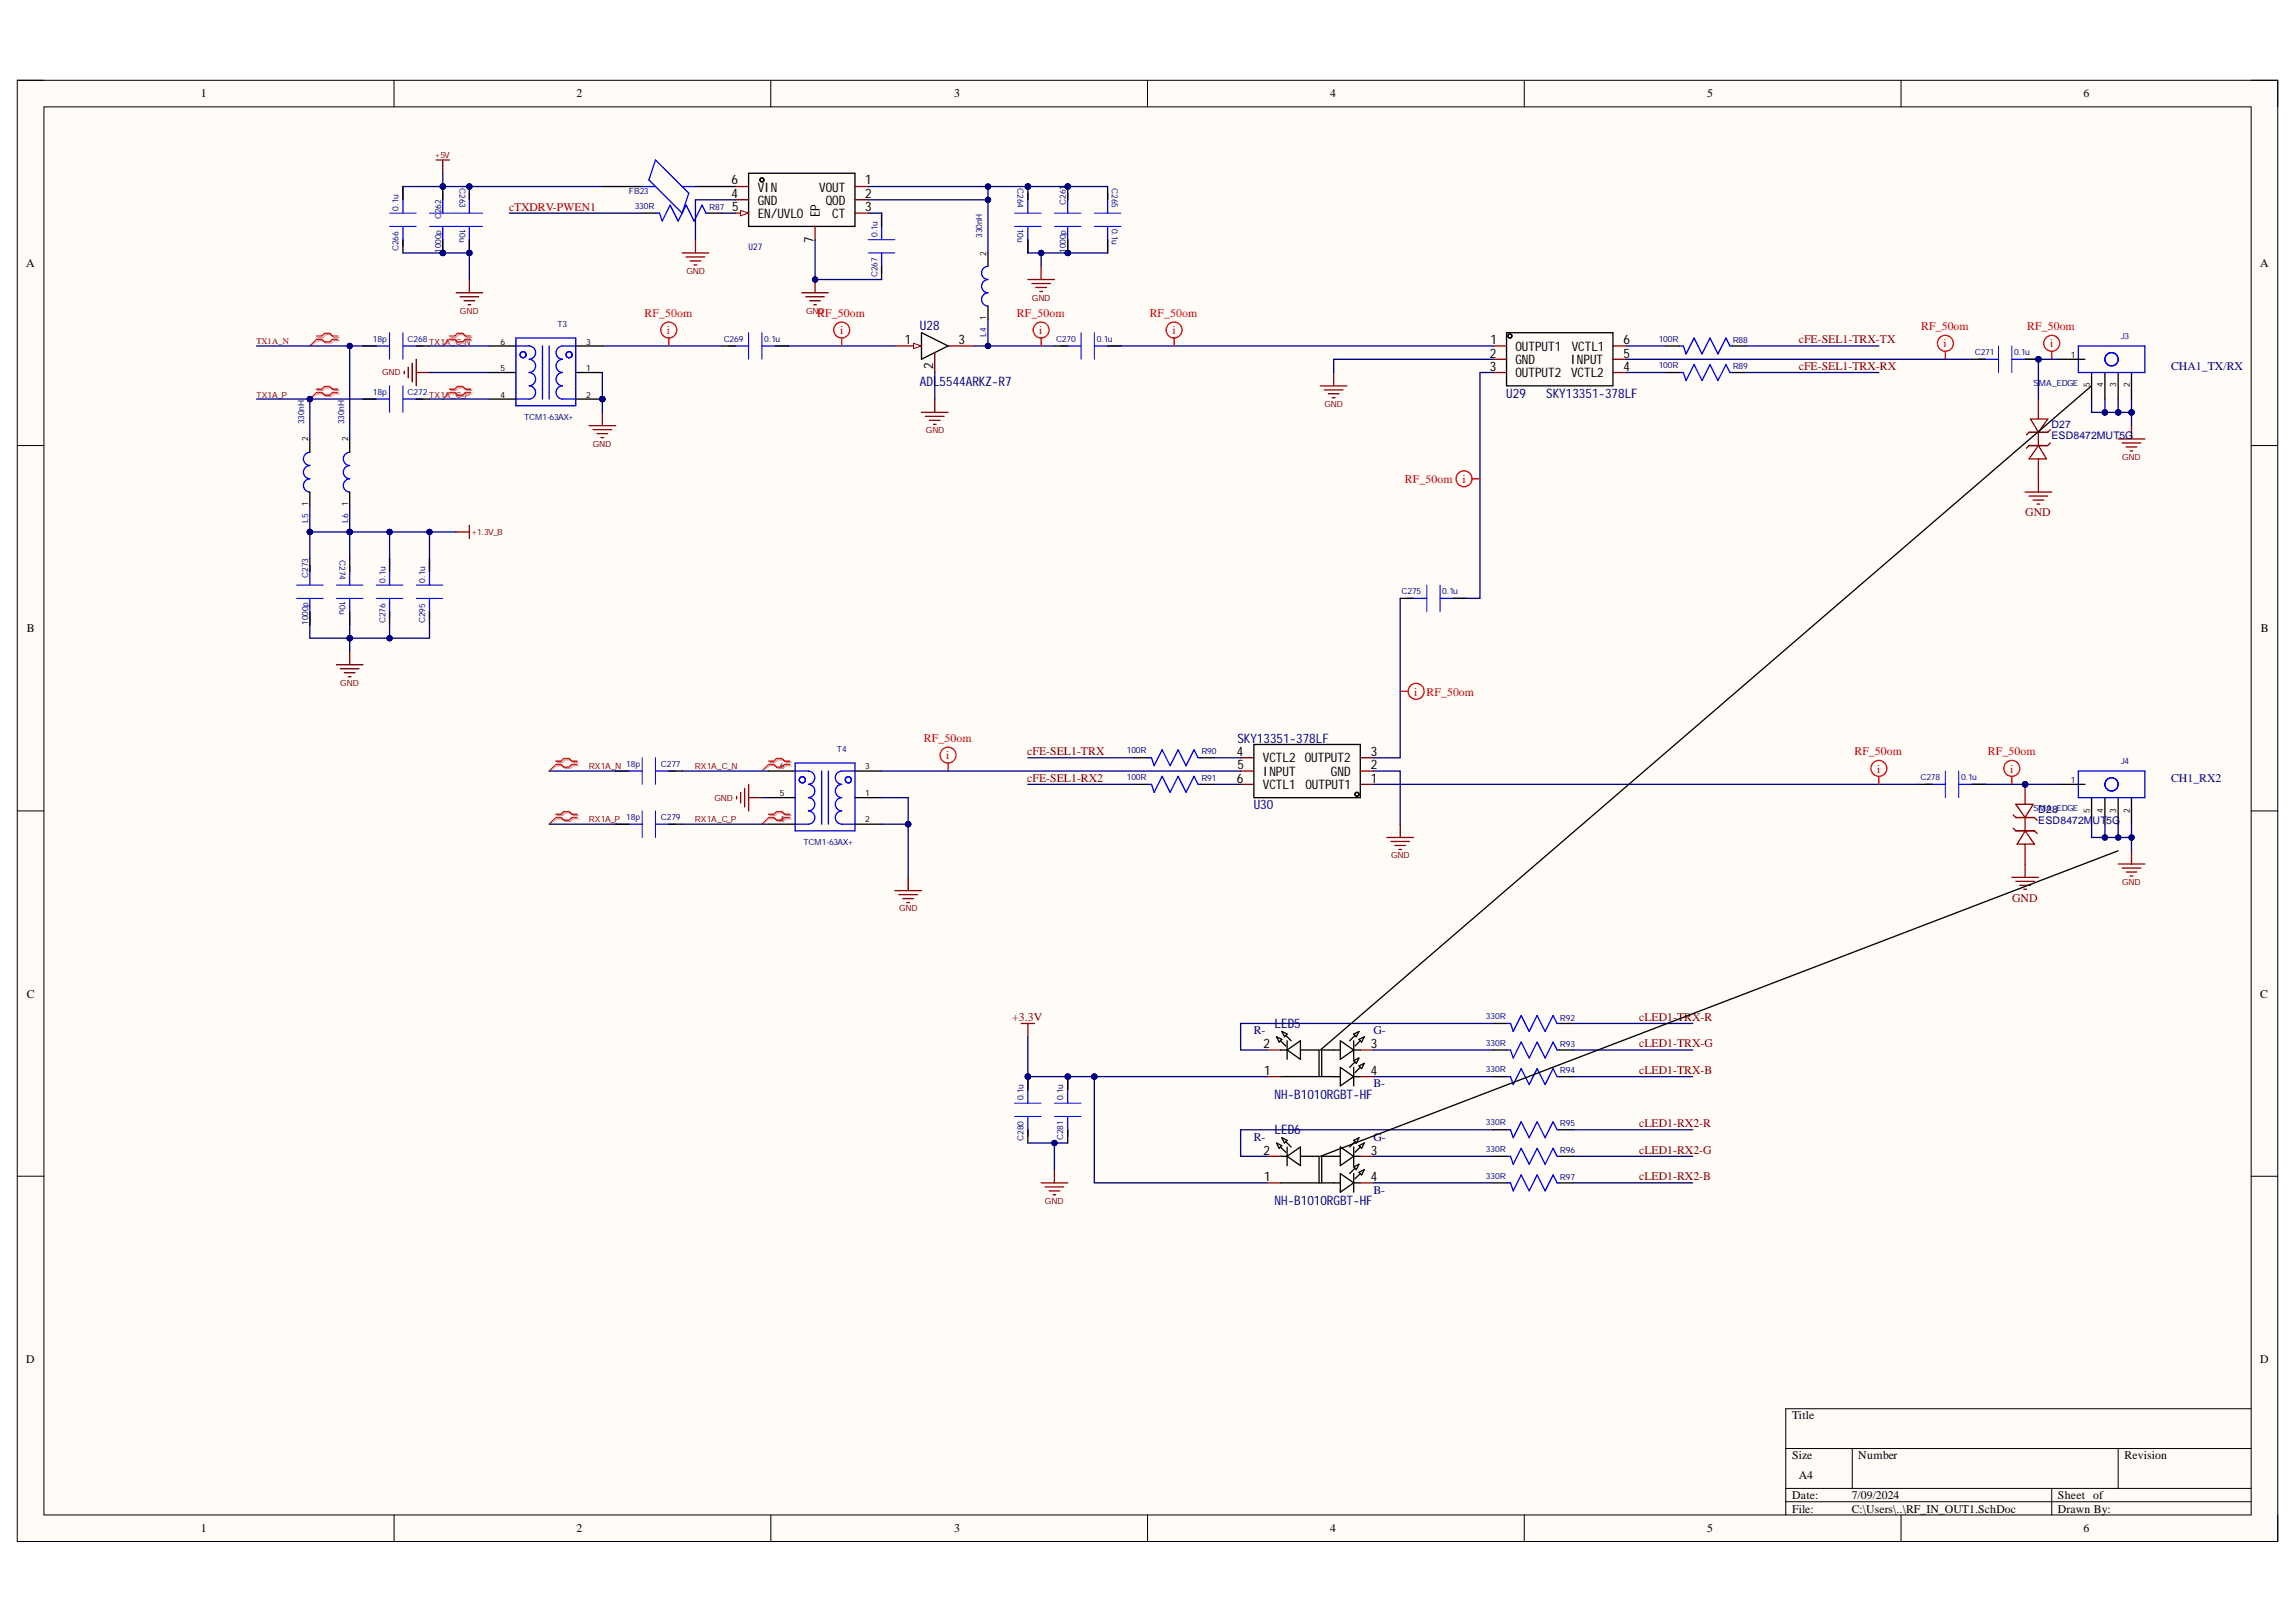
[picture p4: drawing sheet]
<svg xmlns="http://www.w3.org/2000/svg" width="297mm" height="210mm" viewBox="0 0 297 210" stroke-linecap="round" stroke-linejoin="round" font-family="sans-serif">
<defs><g id="words">
<g font-size="1.7">
<text x="94.6" y="23.9">6</text>
<text x="111.9" y="23.9">1</text>
<text x="94.6" y="25.6">4</text>
<text x="94.7" y="27.3">5</text>
<text x="98" y="26.5">GND</text>
<text x="98" y="28.2">EN/UVLO</text>
<text x="98" y="24.8">VIN</text>
<text x="106" y="24.8">VOUT</text>
<text x="106.1" y="28.1" transform="rotate(-90 106.1 28.1)">EP</text>
<text x="106.8" y="26.5">QOD</text>
<text x="107.7" y="28.2">CT</text>
<text x="111.9" y="25.6">2</text>
<text x="111.9" y="27.3">3</text>
<text x="105.2" y="31.4" transform="rotate(-90 105.2 31.4)">7</text>
<text x="117.1" y="44.5">1</text>
<text x="120.7" y="47.7" transform="rotate(-90 120.7 47.7)">2</text>
<text x="124" y="44.5">3</text>
<text x="192.8" y="46.3">2</text>
<text x="192.8" y="48">3</text>
<text x="192.8" y="44.5">1</text>
<text x="196.1" y="45.4">OUTPUT1</text>
<text x="196.1" y="47.1">GND</text>
<text x="203.2" y="47.1">INPUT</text>
<text x="203.3" y="45.4">VCTL1</text>
<text x="210" y="48">4</text>
<text x="210" y="46.3">5</text>
<text x="210" y="44.5">6</text>
<text x="196.1" y="48.8">OUTPUT2 VCTL2</text>
<text x="160" y="97.8">4</text>
<text x="160" y="101.3">6</text>
<text x="160.1" y="99.6">5</text>
<text x="163.4" y="98.6">VCTL2 OUTPUT2</text>
<text x="163.4" y="100.4">INPUT</text>
<text x="172.2" y="100.4">GND</text>
<text x="177.3" y="101.3">1</text>
<text x="177.3" y="99.6">2</text>
<text x="177.3" y="97.8">3</text>
<text x="163.4" y="102.1">VCTL1</text>
<text x="168.9" y="102.1">OUTPUT1</text>
<text x="163.5" y="135.6">2</text>
<text x="177.3" y="135.6">3</text>
<text x="163.5" y="139.1">1</text>
<text x="177.3" y="139.1">4</text>
<text x="163.5" y="149.4">2</text>
<text x="177.3" y="149.4">3</text>
<text x="163.5" y="152.9">1</text>
<text x="177.3" y="152.9">4</text>
</g>
<g font-size="1.7" fill="#000080">
<text x="119" y="42.6">U28</text>
<text x="119" y="50">ADL5544ARKZ-R7</text>
<text x="194.9" y="51.4">U29</text>
<text x="200" y="51.4">SKY13351-378LF</text>
<text x="160.1" y="96.1">SKY13351-378LF</text>
<text x="162.2" y="104.7">U30</text>
<text x="164.9" y="133.1">LED5</text>
<text x="164.9" y="142.2">NH-B1010RGBT-HF</text>
<text x="164.9" y="146.8">LED6</text>
<text x="164.9" y="155.9">NH-B1010RGBT-HF</text>
</g>
<g font-size="1.5">
<text x="26" y="12.6">1</text>
<text x="74.6" y="12.6">2</text>
<text x="123.4" y="12.6">3</text>
<text x="172.1" y="12.6">4</text>
<text x="220.9" y="12.6">5</text>
<text x="269.5" y="12.6">6</text>
<text x="3.4" y="34.5">A</text>
<text x="292.4" y="34.5">A</text>
<text x="3.5" y="81.8">B</text>
<text x="292.5" y="81.8">B</text>
<text x="3.5" y="129.1">C</text>
<text x="292.4" y="129.1">C</text>
<text x="3.4" y="176.4">D</text>
<text x="292.4" y="176.4">D</text>
<text x="231.9" y="183.7">Title</text>
<text x="231.9" y="188.8">Size</text>
<text x="232.7" y="191.5">A4</text>
<text x="240.4" y="188.8">Number</text>
<text x="274.9" y="188.8">Revision</text>
<text x="231.9" y="194">Date:</text>
<text x="231.9" y="195.8">File:</text>
<text x="239.6" y="194">7/09/2024</text>
<text x="239.6" y="195.8">C:\Users\..\RF_IN_OUT1.SchDoc</text>
<text x="266.2" y="194">Sheet of</text>
<text x="266.2" y="195.8">Drawn By:</text>
<text x="26" y="198.3">1</text>
<text x="74.6" y="198.3">2</text>
<text x="123.4" y="198.3">3</text>
<text x="172.1" y="198.3">4</text>
<text x="220.9" y="198.3">5</text>
<text x="269.5" y="198.3">6</text>
</g>
<text font-size="1.5" fill="#980000" x="65.9" y="27.2">cTXDRV-PWEN1</text>
<g font-size="1.5" fill="#f00">
<text x="83.4" y="41">RF_50om</text>
<text x="105.7" y="41">RF_50om</text>
<text x="131.6" y="41">RF_50om</text>
<text x="148.7" y="41">RF_50om</text>
<text x="86.3" y="43.2">i</text>
<text x="108.7" y="43.2">i</text>
<text x="134.4" y="43.2">i</text>
<text x="151.7" y="43.2">i</text>
<text x="248.5" y="42.7">RF_50om</text>
<text x="251.4" y="44.9">i</text>
<text x="262.3" y="42.7">RF_50om</text>
<text x="265.2" y="44.9">i</text>
<text x="181.8" y="62.5">RF_50om</text>
<text x="189.2" y="62.5">i</text>
<text x="182.9" y="90">i</text>
<text x="184.5" y="90">RF_50om</text>
<text x="119.5" y="96">RF_50om</text>
<text x="122.4" y="98.2">i</text>
<text x="239.9" y="97.7">RF_50om</text>
<text x="242.9" y="100">i</text>
<text x="257.2" y="97.7">RF_50om</text>
<text x="260.1" y="100">i</text>
</g>
<g font-size="1.5" fill="#800000">
<text x="232.7" y="44.4">cFE-SEL1-TRX-TX</text>
<text x="232.7" y="47.9">cFE-SEL1-TRX-RX</text>
<text x="262" y="66.8">GND</text>
<text x="132.9" y="101.2">cFE-SEL1-RX2</text>
<text x="132.9" y="97.7">cFE-SEL1-TRX</text>
<text x="260.3" y="116.7">GND</text>
<text x="131" y="132.1">+3.3V</text>
<text x="212.1" y="132.1">cLED1-TRX-R</text>
<text x="212.1" y="135.5">cLED1-TRX-G</text>
<text x="212.1" y="139">cLED1-TRX-B</text>
<text x="212.1" y="145.9">cLED1-RX2-R</text>
<text x="212.1" y="149.3">cLED1-RX2-G</text>
<text x="212.1" y="152.7">cLED1-RX2-B</text>
</g>
<g font-size="1.5" fill="#000080">
<text x="280.9" y="47.9">CHA1_TX/RX</text>
<text x="280.9" y="101.2">CH1_RX2</text>
<text x="162.2" y="133.8">R-</text>
<text x="177.7" y="133.8">G-</text>
<text x="177.7" y="140.7">B-</text>
<text x="162.2" y="147.6">R-</text>
<text x="177.7" y="147.6">G-</text>
<text x="177.7" y="154.5">B-</text>
</g>
<g font-size="1.4" fill="#000080">
<text x="265.4" y="55.3">D27</text>
<text x="265.4" y="56.9">ESD8472MUT5G</text>
<text x="263.7" y="105.2">D28</text>
<text x="263.7" y="106.7">ESD8472MUT5G</text>
</g>
<text font-size="1.2" fill="#000080" x="96.8" y="32.4">U27</text>
<g font-size="1.1" fill="#800000">
<text x="56.3" y="20.5">+5V</text>
<text x="88.8" y="35.5">GND</text>
<text x="59.5" y="40.6">GND</text>
<text x="104.3" y="40.6">GND</text>
<text x="133.5" y="38.9">GND</text>
<text x="33.2" y="44.5">TX1A_N</text>
<text x="55.5" y="44.6">TX1A_C_N</text>
<text x="33.2" y="51.4">TX1A_P</text>
<text x="49.4" y="48.6">GND</text>
<text x="55.5" y="51.4">TX1A_C_P</text>
<text x="171.3" y="52.6">GND</text>
<text x="76.7" y="57.8">GND</text>
<text x="119.8" y="56.1">GND</text>
<text x="274.5" y="59.5">GND</text>
<text x="61" y="69.2">+1.3V_B</text>
<text x="44" y="88.8">GND</text>
<text x="76.2" y="99.6">RX1A_N</text>
<text x="89.9" y="99.6">RX1A_C_N</text>
<text x="76.2" y="106.4">RX1A_P</text>
<text x="89.9" y="106.4">RX1A_C_P</text>
<text x="92.4" y="103.6">GND</text>
<text x="180" y="111.1">GND</text>
<text x="116.3" y="117.9">GND</text>
<text x="274.5" y="114.6">GND</text>
<text x="135.2" y="155.8">GND</text>
</g>
<g font-size="1.1" fill="#000080">
<text x="51.6" y="27.2" transform="rotate(-90 51.6 27.2)">0.1u</text>
<text x="57.1" y="28.3" transform="rotate(-90 57.1 28.3)">C262</text>
<text x="59.4" y="24.4" transform="rotate(90 59.4 24.4)">C263</text>
<text x="59.4" y="29.6" transform="rotate(90 59.4 29.6)">10u</text>
<text x="81.4" y="25.1">FB23</text>
<text x="82.1" y="27">330R</text>
<text x="91.8" y="27.2">R87</text>
<text x="131.6" y="24.4" transform="rotate(90 131.6 24.4)">C264</text>
<text x="131.6" y="29.6" transform="rotate(90 131.6 29.6)">10u</text>
<text x="137.9" y="26.5" transform="rotate(-90 137.9 26.5)">C261</text>
<text x="143.8" y="24.4" transform="rotate(90 143.8 24.4)">C265</text>
<text x="143.8" y="29.6" transform="rotate(90 143.8 29.6)">0.1u</text>
<text x="51.6" y="32.5" transform="rotate(-90 51.6 32.5)">C266</text>
<text x="57.1" y="32.7" transform="rotate(-90 57.1 32.7)">1000p</text>
<text x="113.5" y="35.9" transform="rotate(-90 113.5 35.9)">C267</text>
<text x="113.5" y="30.6" transform="rotate(-90 113.5 30.6)">0.1u</text>
<text x="127.1" y="30.8" transform="rotate(-90 127.1 30.8)">330nH</text>
<text x="137.9" y="32.7" transform="rotate(-90 137.9 32.7)">1000p</text>
<text x="48.3" y="44.3">18p</text>
<text x="52.7" y="44.3">C268</text>
<text x="72.1" y="42.3">T3</text>
<text x="93.6" y="44.3">C269</text>
<text x="98.9" y="44.3">0.1u</text>
<text x="127.6" y="43.6" transform="rotate(-90 127.6 43.6)">L4</text>
<text x="136.6" y="44.3">C270</text>
<text x="141.9" y="44.3">0.1u</text>
<text x="214.6" y="44.3">100R</text>
<text x="214.6" y="47.6">100R</text>
<text x="224.2" y="44.4">R88</text>
<text x="224.2" y="47.8">R89</text>
<text x="255.5" y="45.9">C271</text>
<text x="260.6" y="45.9">0.1u</text>
<text x="274.4" y="43.8">J3</text>
<text x="48.3" y="51.1">18p</text>
<text x="52.7" y="51.1">C272</text>
<text x="263" y="49.9">S</text>
<text x="263.8" y="49.9">MA_EDGE</text>
<text x="39.4" y="54.9" transform="rotate(-90 39.4 54.9)">330nH</text>
<text x="44.5" y="54.9" transform="rotate(-90 44.5 54.9)">330nH</text>
<text x="67.8" y="54.3">TCM1-63AX+</text>
<text x="39.9" y="67.7" transform="rotate(-90 39.9 67.7)">L5</text>
<text x="45" y="67.7" transform="rotate(-90 45 67.7)">L6</text>
<text x="39.9" y="74.8" transform="rotate(-90 39.9 74.8)">C273</text>
<text x="43.9" y="72.5" transform="rotate(90 43.9 72.5)">C274</text>
<text x="43.9" y="77.8" transform="rotate(90 43.9 77.8)">10u</text>
<text x="49.9" y="75.4" transform="rotate(-90 49.9 75.4)">0.1u</text>
<text x="55" y="75.4" transform="rotate(-90 55 75.4)">0.1u</text>
<text x="181.3" y="76.9">C275</text>
<text x="186.6" y="76.9">0.1u</text>
<text x="39.9" y="80.9" transform="rotate(-90 39.9 80.9)">1000p</text>
<text x="49.9" y="80.6" transform="rotate(-90 49.9 80.6)">C276</text>
<text x="55" y="80.6" transform="rotate(-90 55 80.6)">C295</text>
<text x="81" y="99.2">18p</text>
<text x="85.5" y="99.2">C277</text>
<text x="108.3" y="97.3">T4</text>
<text x="145.8" y="97.5">100R</text>
<text x="145.8" y="100.9">100R</text>
<text x="155.4" y="97.6">R90</text>
<text x="155.4" y="101.1">R91</text>
<text x="248.5" y="100.9">C278</text>
<text x="253.7" y="100.9">0.1u</text>
<text x="274.4" y="98.9">J4</text>
<text x="81" y="106.1">18p</text>
<text x="85.5" y="106.1">C279</text>
<text x="263" y="104.9">SMA_EDGE</text>
<text x="104" y="109.4">TCM1-63AX+</text>
<text x="192.2" y="131.9">330R</text>
<text x="192.2" y="135.4">330R</text>
<text x="201.8" y="135.5">R93</text>
<text x="201.8" y="132.1">R92</text>
<text x="132.4" y="142.4" transform="rotate(-90 132.4 142.4)">0.1u</text>
<text x="137.6" y="142.4" transform="rotate(-90 137.6 142.4)">0.1u</text>
<text x="192.2" y="138.7">330R</text>
<text x="201.8" y="138.9">R94</text>
<text x="132.4" y="147.6" transform="rotate(-90 132.4 147.6)">C280</text>
<text x="137.6" y="147.5" transform="rotate(-90 137.6 147.5)">C281</text>
<text x="192.2" y="149.1">330R</text>
<text x="192.2" y="145.6">330R</text>
<text x="201.8" y="149.2">R96</text>
<text x="201.8" y="145.8">R95</text>
<text x="192.2" y="152.5">330R</text>
<text x="201.8" y="152.7">R97</text>
</g>
<g font-size="1.1">
<text x="127.6" y="33.1" transform="rotate(-90 127.6 33.1)">2</text>
<text x="127.6" y="41.4" transform="rotate(-90 127.6 41.4)">1</text>
<text x="64.8" y="48">5</text>
<text x="64.8" y="44.6">6</text>
<text x="75.8" y="44.6">3</text>
<text x="75.8" y="48">1</text>
<text x="267.9" y="46.3">1</text>
<text x="64.8" y="51.4">4</text>
<text x="75.8" y="51.4">2</text>
<text x="270.4" y="50.1" transform="rotate(-90 270.4 50.1)">5</text>
<text x="272.1" y="50.1" transform="rotate(-90 272.1 50.1)">4</text>
<text x="273.8" y="50.1" transform="rotate(-90 273.8 50.1)">3</text>
<text x="275.5" y="50.1" transform="rotate(-90 275.5 50.1)">2</text>
<text x="39.9" y="57.1" transform="rotate(-90 39.9 57.1)">2</text>
<text x="45" y="57.1" transform="rotate(-90 45 57.1)">2</text>
<text x="39.9" y="65.5" transform="rotate(-90 39.9 65.5)">1</text>
<text x="45" y="65.5" transform="rotate(-90 45 65.5)">1</text>
<text x="100.9" y="99.6">6</text>
<text x="111.9" y="99.6">3</text>
<text x="267.9" y="101.3">1</text>
<text x="100.9" y="106.4">4</text>
<text x="100.9" y="103">5</text>
<text x="111.9" y="103">1</text>
<text x="111.9" y="106.4">2</text>
<text x="270.4" y="105.2" transform="rotate(-90 270.4 105.2)">5</text>
<text x="272.1" y="105.2" transform="rotate(-90 272.1 105.2)">4</text>
<text x="273.8" y="105.2" transform="rotate(-90 273.8 105.2)">3</text>
<text x="275.5" y="105.2" transform="rotate(-90 275.5 105.2)">2</text>
</g>
</g></defs>
<path d="M2.2 10.4h292.5v189.1h-292.5z" fill-rule="evenodd" fill="#fffcf8"/>
<path d="M2.2 10.4h292.5v189.1h-292.5z" fill="none" stroke="#000" stroke-width=".13"/>
<path d="M5.7 13.8h285.5v182.3h-285.5z" fill-rule="evenodd" fill="#fffcf8"/>
<g fill="none" stroke="#000" stroke-width=".13">
<path d="M2.2 10.4h3.5M5.7 13.8h285.5v182.3h-285.5zM51 10.4v3.4M99.7 10.4v3.4M148.5 10.4v3.4M197.2 10.4v3.4M245.9 10.4v3.4M291.2 10.4h3.5v3.4M2.2 57.7h3.5M291.2 57.7h3.5M2.2 104.9h3.5M291.2 104.9h3.5"/>
<path d="M2.2 152.2h3.5M291.2 152.2h3.5M51 196.1v3.4M99.7 196.1v3.4M148.5 196.1v3.4M197.2 196.1v3.4M231 187.5h60.2M231 192.6h60.2M231 194.3h60.2M239.6 187.5v5.1M245.9 196.1v3.4M265.4 192.6v3.5"/>
<path d="M274 187.5v5.1M291.2 182.3h-60.2v13.8M294.7 196.1v3.4"/>
</g>
<g fill="none" stroke="#00f" stroke-width=".17">
<path d="M102.9 99.8h1.7a.86 .86 0 0 1 .8 .8 .86 .86 0 0 1-.8 .9 .86 .86 0 0 1 .8 .9 .86 .86 0 0 1-.8 .8 .86 .86 0 0 1 .8 .9 .86 .86 0 0 1-.8 .8 .86 .86 0 0 1 .8 .9 .86 .86 0 0 1-.8 .9h-1.7M102.9 98.7h7.7v8.8h-7.7zM106.3 99.8v6.9M107.2 99.8v6.9M110.6 99.8h-1.7a.86 .86 0 0 0-.8 .8 .86 .86 0 0 0 .8 .9 .86 .86 0 0 0-.8 .9 .86 .86 0 0 0 .8 .8 .86 .86 0 0 0-.8 .9 .86 .86 0 0 0 .8 .8 .86 .86 0 0 0-.8 .9 .86 .86 0 0 0 .8 .9h1.7"/>
<circle cx="103.8" cy="100.9" r=".4"/>
<circle cx="109.7" cy="100.9" r=".4"/>
<circle cx="109.8" cy="100.9" r=".4"/>
</g>
<path d="M99.4 99.8h3.5M110.6 99.8h3.5M99.4 103.2h3.5M99.4 106.7h3.5M110.6 103.2h3.5M110.6 106.7h3.5" fill="none" stroke="#000" stroke-width=".17"/>
<circle cx="77.9" cy="51.6" r=".34" fill="#000080"/>
<circle cx="77.9" cy="51.6" r=".34" fill="none" stroke="#000080" stroke-width=".13"/>
<g fill="none" stroke="#00f" stroke-width=".17">
<path d="M66.7 44.8h1.8a.86 .86 0 0 1 .8 .8 .86 .86 0 0 1-.8 .9 .86 .86 0 0 1 .8 .8 .86 .86 0 0 1-.8 .9 .86 .86 0 0 1 .8 .9 .86 .86 0 0 1-.8 .8 .86 .86 0 0 1 .8 .9 .86 .86 0 0 1-.8 .8h-1.8M66.7 43.7h7.8v8.8h-7.8zM70.2 44.8v6.8M71 44.8v6.8M74.5 44.8h-1.7a.86 .86 0 0 0-.9 .8 .86 .86 0 0 0 .9 .9 .86 .86 0 0 0-.9 .8 .86 .86 0 0 0 .9 .9 .86 .86 0 0 0-.9 .9 .86 .86 0 0 0 .9 .8 .86 .86 0 0 0-.9 .9 .86 .86 0 0 0 .9 .8h1.7"/>
<circle cx="67.7" cy="45.9" r=".4"/>
<circle cx="73.6" cy="45.9" r=".4"/>
</g>
<path d="M74.5 44.8h3.4M74.5 48.2h3.4M74.5 51.6h3.4" fill="none" stroke="#000" stroke-width=".17"/>
<circle cx="77.9" cy="51.6" r=".34" fill="#000080"/>
<circle cx="77.9" cy="51.6" r=".34" fill="none" stroke="#000080" stroke-width=".13"/>
<g fill="none" stroke="#000" stroke-width=".17">
<path d="M47 51.6h1.7M47 44.8h1.7M53.8 51.6h1.8M53.8 44.8h1.8M63.3 51.6h3.4M63.3 48.2h3.4M63.3 44.8h3.4M266.3 46.5h3.4M270.6 48.2v3.4M272.3 48.2v3.4M274 48.2v3.4M275.8 48.2v3.4"/>
<path d="M40.1 72.3v1.7M40.1 79.2v1.7M45.2 72.3v1.7M45.2 79.2v1.7M79.6 99.8h1.8M86.5 99.8h1.7M79.6 106.7h1.8M86.5 106.7h1.7"/>
</g>
<g fill="none" stroke="#00f" stroke-width=".17">
<path d="M47 44.8h3.4M47 51.6h3.4M52.1 44.8h2.6M52.1 51.6h2.6M268.9 44.8h8.6v3.4h-8.6zM40.1 73.1v2.6M40.1 77.4v3.5M45.2 73.1v2.6M45.2 77.4v3.5M79.6 99.8h3.5M84.8 99.8h2.6M79.6 106.7h3.5"/>
<path d="M84.8 106.7h2.6"/>
<circle cx="273.2" cy="46.5" r=".86"/>
</g>
<path d="M50.4 43.1v3.4M50.4 49.9v3.5M52.1 43.1v3.4M52.1 49.9v3.5M38.4 75.7h3.4M38.4 77.4h3.4M43.5 75.7h3.5M43.5 77.4h3.5M83.1 98.1v3.4M84.8 98.1v3.4M83.1 104.9v3.5M84.8 104.9v3.5" fill="none" stroke="#00f" stroke-width=".13"/>
<circle cx="263.7" cy="46.5" r=".34" fill="#000080"/>
<circle cx="263.7" cy="46.5" r=".34" fill="none" stroke="#000080" stroke-width=".13"/>
<path d="M256 46.5h2.6M260.3 46.5h3.4" fill="none" stroke="#00f" stroke-width=".17"/>
<path d="M258.6 44.8v3.4M260.3 44.8v3.4" fill="none" stroke="#00f" stroke-width=".13"/>
<path d="M255.1 46.5h1.7M262 46.5h1.7" fill="none" stroke="#000" stroke-width=".17"/>
<circle cx="263.7" cy="46.5" r=".34" fill="#000080"/>
<circle cx="263.7" cy="46.5" r=".34" fill="none" stroke="#000080" stroke-width=".13"/>
<g fill="none" stroke="#800000" stroke-width=".17">
<path d="M52.3 48v.4M52.8 47.5v1.4M53.3 47v2.4M53.8 46.5v3.4M53.8 48.2h1.8M76.2 55.1h3.4M76.7 55.6h2.4M77.2 56.1h1.4M77.8 56.6h.3M77.9 53.4v1.7M274 56.8h3.5M274.6 57.3h2.4"/>
<path d="M275.1 57.8h1.3M275.6 58.4h.3M275.8 55.1v1.7M59 68.8h1.7M60.7 68v1.7M262 63.7h3.4M262.5 64.2h2.4M263 64.7h1.4M263.5 65.2h.4M263.7 62v1.7M43.5 86h3.5M44 86.5h2.4"/>
<path d="M44.6 87.1h1.3M45.1 87.6h.3M45.2 84.3v1.7M95.3 103v.4M95.8 102.5v1.4M96.3 102v2.4M96.8 101.5v3.4M96.8 103.2h1.8M115.8 115.3h3.4M116.3 115.8h2.4M116.8 116.3h1.4M117.3 116.8h.4"/>
<path d="M117.5 113.5v1.8"/>
</g>
<path d="M262.7 54.2h2.2l-1.2 1.7zM263.7 51.6v2.6M263.7 55.9v1.8M263.7 59.4v2.6M263.7 57.7l1.1 1.7h-2.3zM265.3 55.6l-.4 .3h-2.4l-.3 .4M265.3 57.3l-.4 .4h-2.4l-.3 .3" fill="none" stroke="#800" stroke-width=".17"/>
<path d="M40.1 58.5a.86 .86 0 0 0-.8 .9 .86 .86 0 0 0 .8 .8 .86 .86 0 0 0-.8 .9 .86 .86 0 0 0 .8 .9 .86 .86 0 0 0-.8 .8 .86 .86 0 0 0 .8 .9M45.2 58.5a.86 .86 0 0 0-.8 .9 .86 .86 0 0 0 .8 .8 .86 .86 0 0 0-.8 .9 .86 .86 0 0 0 .8 .9 .86 .86 0 0 0-.8 .8 .86 .86 0 0 0 .8 .9" fill="none" stroke="#00f" stroke-width=".17"/>
<path d="M40.1 56.8v1.7M45.2 56.8v1.7M40.1 63.7v1.7M45.2 63.7v1.7" fill="none" stroke="#000" stroke-width=".17"/>
<path d="M41.1 43.7h.7l.3-.4h.7l.4 .4h.7M41.1 44.1h.7l.3 .3h.7l.4-.3h.7M41.1 50.5h.7l.3-.3h.7l.4 .3h.7M41.1 51h.7l.3 .3h.7l.4-.3h.7" fill="none" stroke="#d0a19e" stroke-width=".17"/>
<path d="M41.1 44.1l-1 .7M41.1 51l-1 .6" fill="none" stroke="#d0a19e" stroke-width=".13"/>
<path d="M40.9 43.5h.7l.4-.4h.7l.3 .4h.7M40.9 43.9h.7l.4 .4h.7l.3-.4h.7M40.9 50.4h.7l.4-.4h.7l.3 .4h.7M40.9 50.8h.7l.4 .3h.7l.3-.3h.7" fill="none" stroke="#f00" stroke-width=".17"/>
<path d="M40.9 43.9l-.8 .9M40.9 50.8l-.8 .8" fill="none" stroke="#f00" stroke-width=".13"/>
<circle cx="40.1" cy="51.6" r=".34" fill="#000080"/>
<circle cx="40.1" cy="51.6" r=".34" fill="none" stroke="#000080" stroke-width=".13"/>
<path d="M58.3 43.7h.7l.3-.4h.7l.4 .4h.7M58.3 44.1h.7l.3 .3h.7l.4-.3h.7M58.3 50.5h.7l.3-.3h.7l.4 .3h.7M58.3 51h.7l.3 .3h.7l.4-.3h.7M72.1 98.7h.7l.3-.4h.7l.3 .4h.7M72.1 99.1h.7l.3 .3h.7l.3-.3h.7M99.6 98.7h.7l.3-.4h.7l.4 .4h.7M99.6 99.1h.7l.3 .3h.7l.4-.3h.7M72.1 105.5h.7l.3-.3h.7l.3 .3h.7M72.1 106h.7l.3 .3h.7l.3-.3h.7M99.6 105.5h.7l.3-.3h.7l.4 .3h.7M99.6 106h.7l.3 .3h.7l.4-.3h.7" fill="none" stroke="#d0a19e" stroke-width=".17"/>
<path d="M58.3 44.1l-1 .7M58.3 51l-1 .6M72.1 99.1l-1.1 .7M99.6 99.1l-1 .7M72.1 106l-1.1 .7M99.6 106l-1 .7" fill="none" stroke="#d0a19e" stroke-width=".13"/>
<g fill="none" stroke="#f00" stroke-width=".17">
<path d="M58.1 43.5h.7l.4-.4h.7l.3 .4h.7M58.1 43.9h.7l.4 .4h.7l.3-.4h.7M58.1 50.4h.7l.4-.4h.7l.3 .4h.7M58.1 50.8h.7l.4 .3h.7l.3-.3h.7M251.7 45.5v1M265.4 45.5v1M71.9 98.5h.7l.3-.3h.7l.4 .3h.7M71.9 98.9h.7l.3 .4h.7l.4-.4h.7M99.4 98.5h.7l.4-.3h.6l.4 .3h.7M99.4 98.9h.7l.4 .4h.6l.4-.4h.7M122.7 98.7v1.1M71.9 105.4h.7l.3-.4h.7l.4 .4h.7"/>
<path d="M71.9 105.8h.7l.3 .3h.7l.4-.3h.7M99.4 105.4h.7l.4-.4h.6l.4 .4h.7M99.4 105.8h.7l.4 .3h.6l.4-.3h.7"/>
<circle cx="251.7" cy="44.4" r="1.03"/>
<circle cx="265.4" cy="44.4" r="1.03"/>
<circle cx="122.7" cy="97.7" r="1.03"/>
</g>
<path d="M58.1 43.9l-.8 .9M58.1 50.8l-.8 .8M71.9 98.9l-.9 .9M99.4 98.9l-.8 .9M71.9 105.8l-.9 .9M99.4 105.8l-.8 .9" fill="none" stroke="#f00" stroke-width=".13"/>
<g fill="none" stroke="#000" stroke-width=".17">
<path d="M194.9 43.1h13.8v6.8h-13.8zM162.2 96.3h13.8v6.9h-13.8zM266.3 101.5h3.4M270.6 103.2v3.5M272.3 103.2v3.5M274 103.2v3.5M275.8 103.2v3.5"/>
<circle cx="195.3" cy="43.5" r=".26"/>
<circle cx="175.6" cy="102.8" r=".26"/>
</g>
<path d="M193.2 44.8h1.7M193.2 46.5h1.7M193.2 48.2h1.7M208.7 44.8h1.7M208.7 46.5h1.7M208.7 48.2h1.7M160.5 99.8h1.7M160.5 98.1h1.7M176 99.8h1.7M176 98.1h1.7M160.5 101.5h1.7M176 101.5h1.7" fill="none" stroke="#800" stroke-width=".17"/>
<g fill="none" stroke="#00f" stroke-width=".17">
<path d="M268.9 99.8h8.6v3.4h-8.6z"/>
<circle cx="273.2" cy="101.5" r=".86"/>
</g>
<path d="M274 111.8h3.5M274.6 112.3h2.4M275.1 112.9h1.3M275.6 113.4h.3M275.8 110.1v1.7" fill="none" stroke="#800000" stroke-width=".17"/>
<circle cx="262" cy="101.5" r=".34" fill="#000080"/>
<circle cx="262" cy="101.5" r=".34" fill="none" stroke="#000080" stroke-width=".13"/>
<path d="M262 101.5v2.6M262 109.2v2.6" fill="none" stroke="#800" stroke-width=".17"/>
<circle cx="262" cy="101.5" r=".34" fill="#000080"/>
<circle cx="262" cy="101.5" r=".34" fill="none" stroke="#000080" stroke-width=".13"/>
<path d="M115.8 44.8h3.4M260.4 105.5l.4 .3h2.4l.3 .3M260.4 107.2l.4 .3h2.4l.3 .4M260.8 104.1h2.2l-1 1.7zM262 107.5l1.2 1.7h-2.2zM262 105.8v1.7" fill="none" stroke="#800" stroke-width=".17"/>
<path d="M179.4 108.4h3.5M179.9 108.9h2.5M180.5 109.4h1.3M181 109.9h.3M181.1 106.7v1.7M260.3 113.5h3.4M260.8 114.1h2.4M261.3 114.6h1.4M261.8 115.1h.4M262 111.8v1.7" fill="none" stroke="#800000" stroke-width=".17"/>
<g fill="none" stroke="#f00" stroke-width=".17">
<path d="M260.3 100.5v1"/>
<circle cx="260.3" cy="99.4" r="1.03"/>
</g>
<path d="M182 77.4h2.6M186.3 77.4h3.4M249.1 101.5h2.6M253.4 101.5h3.4" fill="none" stroke="#00f" stroke-width=".17"/>
<path d="M184.6 75.7v3.5M186.3 75.7v3.5M251.7 99.8v3.4M253.4 99.8v3.4" fill="none" stroke="#00f" stroke-width=".13"/>
<path d="M119.2 43.1l3.5 1.7-3.5 1.7zM181.1 77.4h1.8M188 77.4h1.7M248.2 101.5h1.8M255.1 101.5h1.7" fill="none" stroke="#000" stroke-width=".17"/>
<path d="M118.2 44.4l1 .4-1 .3z" fill="#f8fcff"/>
<path d="M118.2 44.4l1 .4-1 .3z" fill="none" stroke="#800" stroke-width=".13"/>
<path d="M95.1 25.9h1.7M95.1 27.6h1.7M110.6 24.1h1.7M110.6 25.9h1.7M110.6 27.6h1.7M120.9 45.6v2.6M122.7 44.8h3.4" fill="none" stroke="#800" stroke-width=".17"/>
<path d="M119.2 53.4h3.5M119.7 53.9h2.4M120.2 54.4h1.4M120.8 54.9h.3M120.9 51.6v1.8" fill="none" stroke="#800000" stroke-width=".17"/>
<path d="M127.8 34.5a.86 .86 0 0 0-.8 .8 .86 .86 0 0 0 .8 .9 .86 .86 0 0 0-.8 .8 .86 .86 0 0 0 .8 .9 .86 .86 0 0 0-.8 .9 .86 .86 0 0 0 .8 .8M94.3 44.8h2.5M98.6 44.8h3.4" fill="none" stroke="#00f" stroke-width=".17"/>
<path d="M96.8 43.1v3.4M98.6 43.1v3.4" fill="none" stroke="#00f" stroke-width=".13"/>
<path d="M96.8 22.4h13.8v6.9h-13.8zM127.8 32.7v1.8M127.8 39.6v1.7M93.4 44.8h1.7M100.3 44.8h1.7" fill="none" stroke="#000" stroke-width=".17"/>
<path d="M95.8 27.2l1 .4-1 .3z" fill="#f8fcff"/>
<path d="M95.8 27.2l1 .4-1 .3z" fill="none" stroke="#800" stroke-width=".13"/>
<path d="M95.1 24.1h1.7M105.5 29.3v1.7" fill="none" stroke="#800" stroke-width=".17"/>
<circle cx="98.6" cy="23.3" r=".26" fill="none" stroke="#000" stroke-width=".17"/>
<path d="M103.7 37.9h3.5M104.2 38.4h2.5M104.8 38.9h1.3M105.3 39.4h.3M105.5 36.2v1.7" fill="none" stroke="#800000" stroke-width=".17"/>
<circle cx="105.5" cy="36.2" r=".34" fill="#000080"/>
<circle cx="105.5" cy="36.2" r=".34" fill="none" stroke="#000080" stroke-width=".13"/>
<path d="M84.8 27.6h.5l.4 1 1-2.1 1 2.1 1.1-2.1 1 2.1 1-2.1 .5 1.1h.4M114.1 27.6v3.4M114.1 32.7v2.6" fill="none" stroke="#00f" stroke-width=".17"/>
<path d="M112.3 32.7h3.5M112.3 31h3.5" fill="none" stroke="#00f" stroke-width=".13"/>
<path d="M83.1 27.6h1.7M91.7 27.6h1.7M114.1 27.6v1.7M114.1 34.5v1.7" fill="none" stroke="#000" stroke-width=".17"/>
<circle cx="133" cy="24.1" r=".34" fill="#000080"/>
<circle cx="133" cy="24.1" r=".34" fill="none" stroke="#000080" stroke-width=".13"/>
<path d="M133 25v2.6M133 29.3v3.4" fill="none" stroke="#00f" stroke-width=".17"/>
<path d="M131.3 27.6h3.4M131.3 29.3h3.4" fill="none" stroke="#00f" stroke-width=".13"/>
<path d="M133 24.1v1.8" fill="none" stroke="#000" stroke-width=".17"/>
<circle cx="133" cy="24.1" r=".34" fill="#000080"/>
<circle cx="133" cy="24.1" r=".34" fill="none" stroke="#000080" stroke-width=".13"/>
<path d="M133 31v1.7" fill="none" stroke="#000" stroke-width=".17"/>
<circle cx="138.1" cy="24.1" r=".34" fill="#000080"/>
<circle cx="138.1" cy="24.1" r=".34" fill="none" stroke="#000080" stroke-width=".13"/>
<circle cx="138.1" cy="32.7" r=".34" fill="#000080"/>
<circle cx="138.1" cy="32.7" r=".34" fill="none" stroke="#000080" stroke-width=".13"/>
<circle cx="138.1" cy="32.7" r=".34" fill="#000080"/>
<circle cx="138.1" cy="32.7" r=".34" fill="none" stroke="#000080" stroke-width=".13"/>
<path d="M138.1 25v2.6M138.1 29.3v3.4" fill="none" stroke="#00f" stroke-width=".17"/>
<path d="M136.4 27.6h3.5M136.4 29.3h3.5" fill="none" stroke="#00f" stroke-width=".13"/>
<path d="M138.1 24.1v1.8" fill="none" stroke="#000" stroke-width=".17"/>
<circle cx="138.1" cy="24.1" r=".34" fill="#000080"/>
<circle cx="138.1" cy="24.1" r=".34" fill="none" stroke="#000080" stroke-width=".13"/>
<path d="M138.1 31v1.7" fill="none" stroke="#000" stroke-width=".17"/>
<circle cx="138.1" cy="32.7" r=".34" fill="#000080"/>
<circle cx="138.1" cy="32.7" r=".34" fill="none" stroke="#000080" stroke-width=".13"/>
<circle cx="138.1" cy="24.1" r=".34" fill="#000080"/>
<circle cx="138.1" cy="24.1" r=".34" fill="none" stroke="#000080" stroke-width=".13"/>
<g fill="none" stroke="#800000" stroke-width=".17">
<path d="M56.4 20.7h1.7M57.3 20.7v1.7M88.2 32.7h3.5M88.8 33.2h2.4M89.3 33.8h1.4M89.8 34.3h.3M90 31v1.7M133 36.2h3.4M133.5 36.7h2.4M134 37.2h1.4M134.5 37.7h.4M134.7 34.5v1.7"/>
<path d="M170.8 49.9h3.5M171.3 50.4h2.5M171.9 51h1.3M172.4 51.5h.3M172.5 48.2v1.7"/>
</g>
<path d="M137.3 44.8h2.6M141.6 44.8h3.4M217.3 44.8h.5l.3 1 1.1-2.1 1 2.1 1-2.1 1.1 2.1 1-2.1 .5 1.1h.4M217.3 48.2h.5l.3 1 1.1-2 1 2 1-2 1.1 2 1-2 .5 1h.4" fill="none" stroke="#00f" stroke-width=".17"/>
<path d="M139.9 43.1v3.4M141.6 43.1v3.4" fill="none" stroke="#00f" stroke-width=".13"/>
<path d="M136.4 44.8h1.7M143.3 44.8h1.7M215.5 44.8h1.8M215.5 48.2h1.8M224.2 44.8h1.7M224.2 48.2h1.7" fill="none" stroke="#000" stroke-width=".17"/>
<circle cx="60.7" cy="24.1" r=".34" fill="#000080"/>
<circle cx="60.7" cy="24.1" r=".34" fill="none" stroke="#000080" stroke-width=".13"/>
<circle cx="60.7" cy="32.7" r=".34" fill="#000080"/>
<circle cx="60.7" cy="32.7" r=".34" fill="none" stroke="#000080" stroke-width=".13"/>
<path d="M60.7 25v2.6M60.7 29.3v3.4" fill="none" stroke="#00f" stroke-width=".17"/>
<path d="M59 27.6h3.4M59 29.3h3.4" fill="none" stroke="#00f" stroke-width=".13"/>
<path d="M60.7 24.1v1.8" fill="none" stroke="#000" stroke-width=".17"/>
<circle cx="60.7" cy="24.1" r=".34" fill="#000080"/>
<circle cx="60.7" cy="24.1" r=".34" fill="none" stroke="#000080" stroke-width=".13"/>
<path d="M60.7 31v1.7" fill="none" stroke="#000" stroke-width=".17"/>
<circle cx="60.7" cy="32.7" r=".34" fill="#000080"/>
<circle cx="60.7" cy="32.7" r=".34" fill="none" stroke="#000080" stroke-width=".13"/>
<path d="M59 37.9h3.4M59.5 38.4h2.4M60 38.9h1.4M60.6 39.4h.3M60.7 36.2v1.7" fill="none" stroke="#800000" stroke-width=".17"/>
<circle cx="57.3" cy="24.1" r=".34" fill="#000080"/>
<circle cx="57.3" cy="24.1" r=".34" fill="none" stroke="#000080" stroke-width=".13"/>
<circle cx="57.3" cy="32.7" r=".34" fill="#000080"/>
<circle cx="57.3" cy="32.7" r=".34" fill="none" stroke="#000080" stroke-width=".13"/>
<circle cx="57.3" cy="32.7" r=".34" fill="#000080"/>
<circle cx="57.3" cy="32.7" r=".34" fill="none" stroke="#000080" stroke-width=".13"/>
<path d="M57.3 25v2.6M57.3 29.3v3.4" fill="none" stroke="#00f" stroke-width=".17"/>
<path d="M55.6 27.6h3.4M55.6 29.3h3.4" fill="none" stroke="#00f" stroke-width=".13"/>
<path d="M57.3 24.1v1.8" fill="none" stroke="#000" stroke-width=".17"/>
<circle cx="57.3" cy="24.1" r=".34" fill="#000080"/>
<circle cx="57.3" cy="24.1" r=".34" fill="none" stroke="#000080" stroke-width=".13"/>
<path d="M57.3 31v1.7" fill="none" stroke="#000" stroke-width=".17"/>
<circle cx="57.3" cy="32.7" r=".34" fill="#000080"/>
<circle cx="57.3" cy="32.7" r=".34" fill="none" stroke="#000080" stroke-width=".13"/>
<path d="M83.1 24.1h1.7M84.8 20.7l4.3 4.3-.9 2.6-4.3-4.3zM88.2 24.1h1.8M194.9 135.9h.5l.4 1 1-2 1 2 1.1-2 1 2 1-2 .5 1h.4M194.9 139.3h.5l.4 1.1 1-2.1 1 2.1 1.1-2.1 1 2.1 1-2.1 .5 1h.4M194.9 132.4h.5l.4 1.1 1-2.1 1 2.1 1.1-2.1 1 2.1 1-2.1 .5 1h.4M194.9 149.6h.5l.4 1.1 1-2.1 1 2.1 1.1-2.1 1 2.1 1-2.1 .5 1h.4M194.9 153.1h.5l.4 1 1-2 1 2 1.1-2 1 2 1-2 .5 1h.4M194.9 146.2h.5l.4 1 1-2 1 2 1.1-2 1 2 1-2 .5 1h.4" fill="none" stroke="#00f" stroke-width=".17"/>
<g fill="none" stroke="#000" stroke-width=".17">
<path d="M77.9 24.1h5.2M90 24.1h5.1M165.1 134.2l.7 .3-.3 .4zM165.7 134.7l.6 .7M165.7 135.9h.8M165.7 139.3h7.7M165.8 133.5l.7 .3-.3 .4zM166.3 134l.7 .7M166.5 134.7v2.4M166.5 135.9l1.7-1.2v2.4zM168.2 135.9h2.4v3.4M173.4 135.9h-2.4v3.4"/>
<path d="M173.4 138.1l1.7 1.2-1.7 1.2zM173.4 134.7l1.7 1.2-1.7 1.2zM175.1 135.9h.9M175.1 139.3h.9M175.1 134.7v2.4M175.1 138.1v2.4M175.1 137.3l.7-.4-.3 .7zM175.1 133.8l.7-.3-.3 .7zM175.3 137.4l-.7 .7M175.3 134l-.7 .7M175.8 137.9l.7-.3-.3 .7zM175.8 134.5l.7-.3-.3 .7z"/>
<path d="M176 138.1l-.7 .7M176 134.7l-.7 .7M193.2 135.9h1.7M193.2 139.3h1.7M193.2 132.4h1.7M201.8 135.9h1.7M201.8 139.3h1.7M201.8 132.4h1.7M165.1 147.9l.7 .4-.3 .3zM165.7 148.4l.6 .7M165.7 149.6h.8M165.7 153.1h7.7"/>
<path d="M165.8 147.2l.7 .4-.3 .3zM166.3 147.7l.7 .7M166.5 148.4v2.4M166.5 149.6l1.7-1.2v2.4zM168.2 149.6h2.4v3.5M172.5 149.6h-1.5v3.5M172.5 149.6h.9M173.4 148.4l1.7 1.2-1.7 1.2zM173.4 151.9l1.7 1.2-1.7 1.2zM175.1 148.4v2.4M175.1 151.9v2.4M175.1 153.1h.9"/>
<path d="M175.1 151l.7-.3-.3 .7zM175.1 147.6l.7-.4-.3 .7zM175.1 149.6h.9M175.3 151.2l-.7 .7M175.3 147.7l-.7 .7M175.8 151.7l.7-.3-.3 .7zM175.8 148.3l.7-.4-.3 .7zM176 151.9l-.7 .7M176 148.4l-.7 .7M193.2 153.1h1.7M193.2 149.6h1.7M193.2 146.2h1.7"/>
<path d="M201.8 153.1h1.7M201.8 149.6h1.7M201.8 146.2h1.7"/>
</g>
<path d="M163.9 139.3h1.8M163.9 135.9h1.8M176 139.3h1.7M176 135.9h1.7M163.9 153.1h1.8M163.9 149.6h1.8M176 153.1h1.7M176 149.6h1.7" fill="none" stroke="#800" stroke-width=".17"/>
<path d="M132.1 132.4h1.7M133 132.4v1.8" fill="none" stroke="#800000" stroke-width=".17"/>
<circle cx="138.1" cy="139.3" r=".34" fill="#000080"/>
<circle cx="138.1" cy="139.3" r=".34" fill="none" stroke="#000080" stroke-width=".13"/>
<path d="M138.1 139.3v3.5M138.1 144.5v2.6" fill="none" stroke="#00f" stroke-width=".17"/>
<path d="M136.4 144.5h3.5M136.4 142.8h3.5" fill="none" stroke="#00f" stroke-width=".13"/>
<path d="M138.1 139.3v1.7M138.1 146.2v1.7" fill="none" stroke="#000" stroke-width=".17"/>
<circle cx="138.1" cy="139.3" r=".34" fill="#000080"/>
<circle cx="138.1" cy="139.3" r=".34" fill="none" stroke="#000080" stroke-width=".13"/>
<circle cx="133" cy="139.3" r=".34" fill="#000080"/>
<circle cx="133" cy="139.3" r=".34" fill="none" stroke="#000080" stroke-width=".13"/>
<path d="M133 139.3v3.5M133 144.5v2.6" fill="none" stroke="#00f" stroke-width=".17"/>
<path d="M131.3 144.5h3.4M131.3 142.8h3.4" fill="none" stroke="#00f" stroke-width=".13"/>
<path d="M133 139.3v1.7M133 146.2v1.7" fill="none" stroke="#000" stroke-width=".17"/>
<circle cx="133" cy="139.3" r=".34" fill="#000080"/>
<circle cx="133" cy="139.3" r=".34" fill="none" stroke="#000080" stroke-width=".13"/>
<path d="M134.7 153.1h3.4M135.2 153.6h2.4M135.7 154.1h1.4M136.2 154.6h.4M136.4 151.4v1.7" fill="none" stroke="#800000" stroke-width=".17"/>
<path d="M52.1 24.1v3.5M52.1 29.3v2.6M143.3 25v2.6M143.3 29.3v3.4M50.4 72.3v3.4M50.4 77.4v2.6M148.5 98.1h.5l.3 1 1-2.1 1.1 2.1 1-2.1 1 2.1 1.1-2.1 .5 1.1h.3M148.5 101.5h.5l.3 1 1-2 1.1 2 1-2 1 2 1.1-2 .5 1h.3" fill="none" stroke="#00f" stroke-width=".17"/>
<path d="M52.1 24.1v1.8M52.1 31v1.7M143.3 24.1v1.8M143.3 31v1.7M50.4 72.3v1.7M50.4 79.2v1.7M146.7 98.1h1.8M155.3 98.1h1.8M146.7 101.5h1.8M155.3 101.5h1.8" fill="none" stroke="#000" stroke-width=".17"/>
<path d="M50.4 29.3h3.4M50.4 27.6h3.4M141.6 29.3h3.4M141.6 27.6h3.4M48.7 77.4h3.4M48.7 75.7h3.4" fill="none" stroke="#00f" stroke-width=".13"/>
<path d="M114.1 106.7h3.4" fill="none" stroke="#000080" stroke-width=".17"/>
<circle cx="117.5" cy="106.7" r=".34" fill="#000080"/>
<circle cx="117.5" cy="106.7" r=".34" fill="none" stroke="#000080" stroke-width=".13"/>
<path d="M55.6 48.2h7.7M40.1 80.9v1.7h5.1M98.6 103.2h.8" fill="none" stroke="#000080" stroke-width=".17"/>
<circle cx="45.2" cy="82.6" r=".34" fill="#000080"/>
<circle cx="45.2" cy="82.6" r=".34" fill="none" stroke="#000080" stroke-width=".13"/>
<path d="M45.2 80.9v1.7" fill="none" stroke="#000080" stroke-width=".17"/>
<circle cx="45.2" cy="82.6" r=".34" fill="#000080"/>
<circle cx="45.2" cy="82.6" r=".34" fill="none" stroke="#000080" stroke-width=".13"/>
<path d="M45.2 82.6v1.7" fill="none" stroke="#000080" stroke-width=".17"/>
<circle cx="45.2" cy="82.6" r=".34" fill="#000080"/>
<circle cx="45.2" cy="82.6" r=".34" fill="none" stroke="#000080" stroke-width=".13"/>
<path d="M274 51.6v1.8" fill="none" stroke="#000080" stroke-width=".17"/>
<circle cx="274" cy="53.4" r=".34" fill="#000080"/>
<circle cx="274" cy="53.4" r=".34" fill="none" stroke="#000080" stroke-width=".13"/>
<path d="M274 53.4h1.8" fill="none" stroke="#000080" stroke-width=".17"/>
<circle cx="274" cy="53.4" r=".34" fill="#000080"/>
<circle cx="274" cy="53.4" r=".34" fill="none" stroke="#000080" stroke-width=".13"/>
<circle cx="275.8" cy="53.4" r=".34" fill="#000080"/>
<circle cx="275.8" cy="53.4" r=".34" fill="none" stroke="#000080" stroke-width=".13"/>
<path d="M272.3 51.6v1.8" fill="none" stroke="#000080" stroke-width=".17"/>
<circle cx="272.3" cy="53.4" r=".35" fill="#000080"/>
<circle cx="272.3" cy="53.4" r=".35" fill="none" stroke="#000080" stroke-width=".13"/>
<path d="M272.3 53.4h1.7" fill="none" stroke="#000080" stroke-width=".17"/>
<circle cx="272.3" cy="53.4" r=".35" fill="#000080"/>
<circle cx="272.3" cy="53.4" r=".35" fill="none" stroke="#000080" stroke-width=".13"/>
<circle cx="274" cy="53.4" r=".34" fill="#000080"/>
<circle cx="274" cy="53.4" r=".34" fill="none" stroke="#000080" stroke-width=".13"/>
<path d="M270.6 51.6v1.8h1.7" fill="none" stroke="#000080" stroke-width=".17"/>
<circle cx="272.3" cy="53.4" r=".35" fill="#000080"/>
<circle cx="272.3" cy="53.4" r=".35" fill="none" stroke="#000080" stroke-width=".13"/>
<path d="M275.8 51.6v1.8" fill="none" stroke="#000080" stroke-width=".17"/>
<circle cx="275.8" cy="53.4" r=".34" fill="#000080"/>
<circle cx="275.8" cy="53.4" r=".34" fill="none" stroke="#000080" stroke-width=".13"/>
<path d="M275.8 53.4v1.7" fill="none" stroke="#000080" stroke-width=".17"/>
<circle cx="275.8" cy="53.4" r=".34" fill="#000080"/>
<circle cx="275.8" cy="53.4" r=".34" fill="none" stroke="#000080" stroke-width=".13"/>
<path d="M77.9 48.2v3.4" fill="none" stroke="#000080" stroke-width=".17"/>
<circle cx="77.9" cy="51.6" r=".34" fill="#000080"/>
<circle cx="77.9" cy="51.6" r=".34" fill="none" stroke="#000080" stroke-width=".13"/>
<path d="M77.9 51.6v1.8" fill="none" stroke="#000080" stroke-width=".17"/>
<circle cx="77.9" cy="51.6" r=".34" fill="#000080"/>
<circle cx="77.9" cy="51.6" r=".34" fill="none" stroke="#000080" stroke-width=".13"/>
<path d="M114.1 103.2h3.4v3.5" fill="none" stroke="#000080" stroke-width=".17"/>
<circle cx="117.5" cy="106.7" r=".34" fill="#000080"/>
<circle cx="117.5" cy="106.7" r=".34" fill="none" stroke="#000080" stroke-width=".13"/>
<path d="M117.5 106.7v6.8" fill="none" stroke="#000080" stroke-width=".17"/>
<circle cx="117.5" cy="106.7" r=".34" fill="#000080"/>
<circle cx="117.5" cy="106.7" r=".34" fill="none" stroke="#000080" stroke-width=".13"/>
<path d="M45.2 68.8v3.5" fill="none" stroke="#000080" stroke-width=".17"/>
<circle cx="45.2" cy="68.8" r=".34" fill="#000080"/>
<circle cx="45.2" cy="68.8" r=".34" fill="none" stroke="#000080" stroke-width=".13"/>
<path d="M40.1 68.8v3.5" fill="none" stroke="#000080" stroke-width=".17"/>
<circle cx="40.1" cy="68.8" r=".34" fill="#000080"/>
<circle cx="40.1" cy="68.8" r=".34" fill="none" stroke="#000080" stroke-width=".13"/>
<path d="M40.1 65.4v3.4" fill="none" stroke="#000080" stroke-width=".17"/>
<circle cx="40.1" cy="68.8" r=".34" fill="#000080"/>
<circle cx="40.1" cy="68.8" r=".34" fill="none" stroke="#000080" stroke-width=".13"/>
<path d="M40.1 68.8h5.1" fill="none" stroke="#000080" stroke-width=".17"/>
<circle cx="40.1" cy="68.8" r=".34" fill="#000080"/>
<circle cx="40.1" cy="68.8" r=".34" fill="none" stroke="#000080" stroke-width=".13"/>
<circle cx="45.2" cy="68.8" r=".34" fill="#000080"/>
<circle cx="45.2" cy="68.8" r=".34" fill="none" stroke="#000080" stroke-width=".13"/>
<path d="M45.2 65.4v3.4" fill="none" stroke="#000080" stroke-width=".17"/>
<circle cx="45.2" cy="68.8" r=".34" fill="#000080"/>
<circle cx="45.2" cy="68.8" r=".34" fill="none" stroke="#000080" stroke-width=".13"/>
<path d="M45.2 68.8h13.8" fill="none" stroke="#000080" stroke-width=".17"/>
<circle cx="45.2" cy="68.8" r=".34" fill="#000080"/>
<circle cx="45.2" cy="68.8" r=".34" fill="none" stroke="#000080" stroke-width=".13"/>
<circle cx="50.4" cy="68.8" r=".34" fill="#000080"/>
<circle cx="50.4" cy="68.8" r=".34" fill="none" stroke="#000080" stroke-width=".13"/>
<circle cx="55.6" cy="68.8" r=".34" fill="#000080"/>
<circle cx="55.6" cy="68.8" r=".34" fill="none" stroke="#000080" stroke-width=".13"/>
<path d="M55.6 44.8h7.7M55.6 51.6h7.7M263.7 46.5h2.6M71 99.8h8.6M88.2 99.8h11.2M71 106.7h8.6M88.2 106.7h11.2" fill="none" stroke="#000080" stroke-width=".17"/>
<circle cx="263.7" cy="46.5" r=".34" fill="#000080"/>
<circle cx="263.7" cy="46.5" r=".34" fill="none" stroke="#000080" stroke-width=".13"/>
<path d="M40.1 51.6v5.2" fill="none" stroke="#000080" stroke-width=".17"/>
<circle cx="40.1" cy="51.6" r=".34" fill="#000080"/>
<circle cx="40.1" cy="51.6" r=".34" fill="none" stroke="#000080" stroke-width=".13"/>
<path d="M45.2 44.8v12" fill="none" stroke="#000080" stroke-width=".17"/>
<circle cx="45.2" cy="44.8" r=".34" fill="#000080"/>
<circle cx="45.2" cy="44.8" r=".34" fill="none" stroke="#000080" stroke-width=".13"/>
<path d="M263.7 46.5v5.1" fill="none" stroke="#000080" stroke-width=".17"/>
<circle cx="263.7" cy="46.5" r=".34" fill="#000080"/>
<circle cx="263.7" cy="46.5" r=".34" fill="none" stroke="#000080" stroke-width=".13"/>
<path d="M33.2 51.6h13.8" fill="none" stroke="#000080" stroke-width=".17"/>
<circle cx="40.1" cy="51.6" r=".34" fill="#000080"/>
<circle cx="40.1" cy="51.6" r=".34" fill="none" stroke="#000080" stroke-width=".13"/>
<path d="M33.2 44.8h13.8" fill="none" stroke="#000080" stroke-width=".17"/>
<circle cx="45.2" cy="44.8" r=".34" fill="#000080"/>
<circle cx="45.2" cy="44.8" r=".34" fill="none" stroke="#000080" stroke-width=".13"/>
<path d="M274 106.7v1.7" fill="none" stroke="#000080" stroke-width=".17"/>
<circle cx="274" cy="108.4" r=".34" fill="#000080"/>
<circle cx="274" cy="108.4" r=".34" fill="none" stroke="#000080" stroke-width=".13"/>
<path d="M272.3 106.7v1.7" fill="none" stroke="#000080" stroke-width=".17"/>
<circle cx="272.3" cy="108.4" r=".35" fill="#000080"/>
<circle cx="272.3" cy="108.4" r=".35" fill="none" stroke="#000080" stroke-width=".13"/>
<path d="M275.8 106.7v1.7" fill="none" stroke="#000080" stroke-width=".17"/>
<circle cx="275.8" cy="108.4" r=".34" fill="#000080"/>
<circle cx="275.8" cy="108.4" r=".34" fill="none" stroke="#000080" stroke-width=".13"/>
<path d="M270.6 106.7v1.7h5.2v1.7" fill="none" stroke="#000080" stroke-width=".17"/>
<circle cx="272.3" cy="108.4" r=".35" fill="#000080"/>
<circle cx="272.3" cy="108.4" r=".35" fill="none" stroke="#000080" stroke-width=".13"/>
<circle cx="274" cy="108.4" r=".34" fill="#000080"/>
<circle cx="274" cy="108.4" r=".34" fill="none" stroke="#000080" stroke-width=".13"/>
<circle cx="275.8" cy="108.4" r=".34" fill="#000080"/>
<circle cx="275.8" cy="108.4" r=".34" fill="none" stroke="#000080" stroke-width=".13"/>
<path d="M210.4 46.5h44.7M262 101.5h4.3" fill="none" stroke="#000080" stroke-width=".17"/>
<circle cx="262" cy="101.5" r=".34" fill="#000080"/>
<circle cx="262" cy="101.5" r=".34" fill="none" stroke="#000080" stroke-width=".13"/>
<path d="M105.5 31v5.2h8.6M112.3 27.6h1.8M102 44.8h13.8M120.9 48.2v3.4M181.1 77.4v20.7h-3.4M177.7 99.8h3.4v6.9M177.7 101.5h70.5" fill="none" stroke="#000080" stroke-width=".17"/>
<circle cx="105.5" cy="36.2" r=".34" fill="#000080"/>
<circle cx="105.5" cy="36.2" r=".34" fill="none" stroke="#000080" stroke-width=".13"/>
<path d="M93.4 27.6h1.7M127.8 41.3v3.5h-1.7" fill="none" stroke="#000080" stroke-width=".17"/>
<circle cx="127.8" cy="44.8" r=".34" fill="#000080"/>
<circle cx="127.8" cy="44.8" r=".34" fill="none" stroke="#000080" stroke-width=".13"/>
<path d="M112.3 24.1h15.5v1.8" fill="none" stroke="#000080" stroke-width=".17"/>
<circle cx="127.8" cy="24.1" r=".34" fill="#000080"/>
<circle cx="127.8" cy="24.1" r=".34" fill="none" stroke="#000080" stroke-width=".13"/>
<circle cx="127.8" cy="25.9" r=".34" fill="#000080"/>
<circle cx="127.8" cy="25.9" r=".34" fill="none" stroke="#000080" stroke-width=".13"/>
<path d="M127.8 24.1h5.2" fill="none" stroke="#000080" stroke-width=".17"/>
<circle cx="127.8" cy="24.1" r=".34" fill="#000080"/>
<circle cx="127.8" cy="24.1" r=".34" fill="none" stroke="#000080" stroke-width=".13"/>
<circle cx="133" cy="24.1" r=".34" fill="#000080"/>
<circle cx="133" cy="24.1" r=".34" fill="none" stroke="#000080" stroke-width=".13"/>
<path d="M95.1 25.9h-5.1v5.1M127.8 44.8h8.6" fill="none" stroke="#000080" stroke-width=".17"/>
<circle cx="127.8" cy="44.8" r=".34" fill="#000080"/>
<circle cx="127.8" cy="44.8" r=".34" fill="none" stroke="#000080" stroke-width=".13"/>
<path d="M134.7 32.7v1.8M145 44.8h48.2" fill="none" stroke="#000080" stroke-width=".17"/>
<circle cx="134.7" cy="32.7" r=".34" fill="#000080"/>
<circle cx="134.7" cy="32.7" r=".34" fill="none" stroke="#000080" stroke-width=".13"/>
<path d="M193.2 46.5h-20.7v1.7M114.1 99.8h46.4M256.8 101.5h5.2" fill="none" stroke="#000080" stroke-width=".17"/>
<circle cx="262" cy="101.5" r=".34" fill="#000080"/>
<circle cx="262" cy="101.5" r=".34" fill="none" stroke="#000080" stroke-width=".13"/>
<path d="M57.3 22.4v1.7h20.6M77.9 44.8h15.5M210.4 44.8h5.1M210.4 48.2h5.1M225.9 44.8h17.2M225.9 48.2h17.2" fill="none" stroke="#000080" stroke-width=".17"/>
<circle cx="57.3" cy="24.1" r=".34" fill="#000080"/>
<circle cx="57.3" cy="24.1" r=".34" fill="none" stroke="#000080" stroke-width=".13"/>
<circle cx="60.7" cy="24.1" r=".34" fill="#000080"/>
<circle cx="60.7" cy="24.1" r=".34" fill="none" stroke="#000080" stroke-width=".13"/>
<path d="M141.6 139.3v13.8h22.3" fill="none" stroke="#000080" stroke-width=".17"/>
<circle cx="141.6" cy="139.3" r=".34" fill="#000080"/>
<circle cx="141.6" cy="139.3" r=".34" fill="none" stroke="#000080" stroke-width=".13"/>
<g fill="none" stroke="#000080" stroke-width=".17">
<path d="M177.7 135.9h15.5M177.7 139.3h15.5M193.2 132.4h-32.7v3.5h3.4M203.5 135.9h15.5M203.5 139.3h15.5M203.5 132.4h15.5M133 147.9h5.1M177.7 149.6h15.5M177.7 153.1h15.5M193.2 146.2h-32.7v3.4h3.4M203.5 149.6h15.5M203.5 153.1h15.5"/>
<path d="M203.5 146.2h15.5"/>
</g>
<circle cx="136.4" cy="147.9" r=".34" fill="#000080"/>
<circle cx="136.4" cy="147.9" r=".34" fill="none" stroke="#000080" stroke-width=".13"/>
<path d="M136.4 147.9v3.5" fill="none" stroke="#000080" stroke-width=".17"/>
<circle cx="136.4" cy="147.9" r=".34" fill="#000080"/>
<circle cx="136.4" cy="147.9" r=".34" fill="none" stroke="#000080" stroke-width=".13"/>
<path d="M133 139.3h8.6" fill="none" stroke="#000080" stroke-width=".17"/>
<circle cx="133" cy="139.3" r=".34" fill="#000080"/>
<circle cx="133" cy="139.3" r=".34" fill="none" stroke="#000080" stroke-width=".13"/>
<circle cx="138.1" cy="139.3" r=".34" fill="#000080"/>
<circle cx="138.1" cy="139.3" r=".34" fill="none" stroke="#000080" stroke-width=".13"/>
<circle cx="141.6" cy="139.3" r=".34" fill="#000080"/>
<circle cx="141.6" cy="139.3" r=".34" fill="none" stroke="#000080" stroke-width=".13"/>
<path d="M141.6 139.3h22.3" fill="none" stroke="#000080" stroke-width=".17"/>
<circle cx="141.6" cy="139.3" r=".34" fill="#000080"/>
<circle cx="141.6" cy="139.3" r=".34" fill="none" stroke="#000080" stroke-width=".13"/>
<path d="M133 134.2v5.1" fill="none" stroke="#000080" stroke-width=".17"/>
<circle cx="133" cy="139.3" r=".34" fill="#000080"/>
<circle cx="133" cy="139.3" r=".34" fill="none" stroke="#000080" stroke-width=".13"/>
<path d="M52.1 24.1h5.2M193.2 48.2h-1.7v29.2h-1.8M133 98.1h13.7M157.1 98.1h3.4M133 101.5h13.7M157.1 101.5h3.4" fill="none" stroke="#000080" stroke-width=".17"/>
<circle cx="57.3" cy="24.1" r=".34" fill="#000080"/>
<circle cx="57.3" cy="24.1" r=".34" fill="none" stroke="#000080" stroke-width=".13"/>
<path d="M52.1 32.7h8.6v3.5" fill="none" stroke="#000080" stroke-width=".17"/>
<circle cx="57.3" cy="32.7" r=".34" fill="#000080"/>
<circle cx="57.3" cy="32.7" r=".34" fill="none" stroke="#000080" stroke-width=".13"/>
<circle cx="60.7" cy="32.7" r=".34" fill="#000080"/>
<circle cx="60.7" cy="32.7" r=".34" fill="none" stroke="#000080" stroke-width=".13"/>
<path d="M50.4 68.8v3.5" fill="none" stroke="#000080" stroke-width=".17"/>
<circle cx="50.4" cy="68.8" r=".34" fill="#000080"/>
<circle cx="50.4" cy="68.8" r=".34" fill="none" stroke="#000080" stroke-width=".13"/>
<path d="M50.4 80.9v1.7h-5.2" fill="none" stroke="#000080" stroke-width=".17"/>
<circle cx="50.4" cy="82.6" r=".34" fill="#000080"/>
<circle cx="50.4" cy="82.6" r=".34" fill="none" stroke="#000080" stroke-width=".13"/>
<circle cx="45.2" cy="82.6" r=".34" fill="#000080"/>
<circle cx="45.2" cy="82.6" r=".34" fill="none" stroke="#000080" stroke-width=".13"/>
<path d="M133 32.7h10.3" fill="none" stroke="#000080" stroke-width=".17"/>
<circle cx="134.7" cy="32.7" r=".34" fill="#000080"/>
<circle cx="134.7" cy="32.7" r=".34" fill="none" stroke="#000080" stroke-width=".13"/>
<circle cx="138.1" cy="32.7" r=".34" fill="#000080"/>
<circle cx="138.1" cy="32.7" r=".34" fill="none" stroke="#000080" stroke-width=".13"/>
<path d="M133 24.1h10.3" fill="none" stroke="#000080" stroke-width=".17"/>
<circle cx="133" cy="24.1" r=".34" fill="#000080"/>
<circle cx="133" cy="24.1" r=".34" fill="none" stroke="#000080" stroke-width=".13"/>
<circle cx="138.1" cy="24.1" r=".34" fill="#000080"/>
<circle cx="138.1" cy="24.1" r=".34" fill="none" stroke="#000080" stroke-width=".13"/>
<path d="M65.9 27.6h17.2M112.3 25.9h15.5v6.8" fill="none" stroke="#000080" stroke-width=".17"/>
<g fill="none" stroke="#f00" stroke-width=".17">
<path d="M86.5 43.7v1.1M108.9 43.7v1.1M134.7 43.7v1.1M151.9 43.7v1.1M190.4 62h1.1M181.1 89.5h1.1M243.1 100.5v1"/>
<circle cx="86.5" cy="42.7" r="1.03"/>
<circle cx="108.9" cy="42.7" r="1.03"/>
<circle cx="134.7" cy="42.7" r="1.03"/>
<circle cx="151.9" cy="42.7" r="1.03"/>
<circle cx="189.4" cy="62" r="1.03"/>
<circle cx="183.2" cy="89.5" r="1.04"/>
<circle cx="243.1" cy="99.4" r="1.03"/>
</g>
<path d="M270.6 49.9l-99.8 86M274 110.1l-103.2 39.5" fill="none" stroke="#000" stroke-width=".17"/>
<circle cx="127.8" cy="25.9" r=".34" fill="#000080"/>
<circle cx="127.8" cy="25.9" r=".34" fill="none" stroke="#000080" stroke-width=".13"/>
<path d="M55.6 72.3v3.4M55.6 77.4v2.6" fill="none" stroke="#00f" stroke-width=".17"/>
<path d="M53.8 77.4h3.5M53.8 75.7h3.5" fill="none" stroke="#00f" stroke-width=".13"/>
<path d="M55.6 72.3v1.7M55.6 79.2v1.7" fill="none" stroke="#000" stroke-width=".17"/>
<path d="M55.6 68.8v3.5" fill="none" stroke="#000080" stroke-width=".17"/>
<circle cx="55.6" cy="68.8" r=".34" fill="#000080"/>
<circle cx="55.6" cy="68.8" r=".34" fill="none" stroke="#000080" stroke-width=".13"/>
<path d="M55.6 80.9v1.7h-5.2" fill="none" stroke="#000080" stroke-width=".17"/>
<circle cx="50.4" cy="82.6" r=".34" fill="#000080"/>
<circle cx="50.4" cy="82.6" r=".34" fill="none" stroke="#000080" stroke-width=".13"/>
<use href="#words"/>
</svg>
